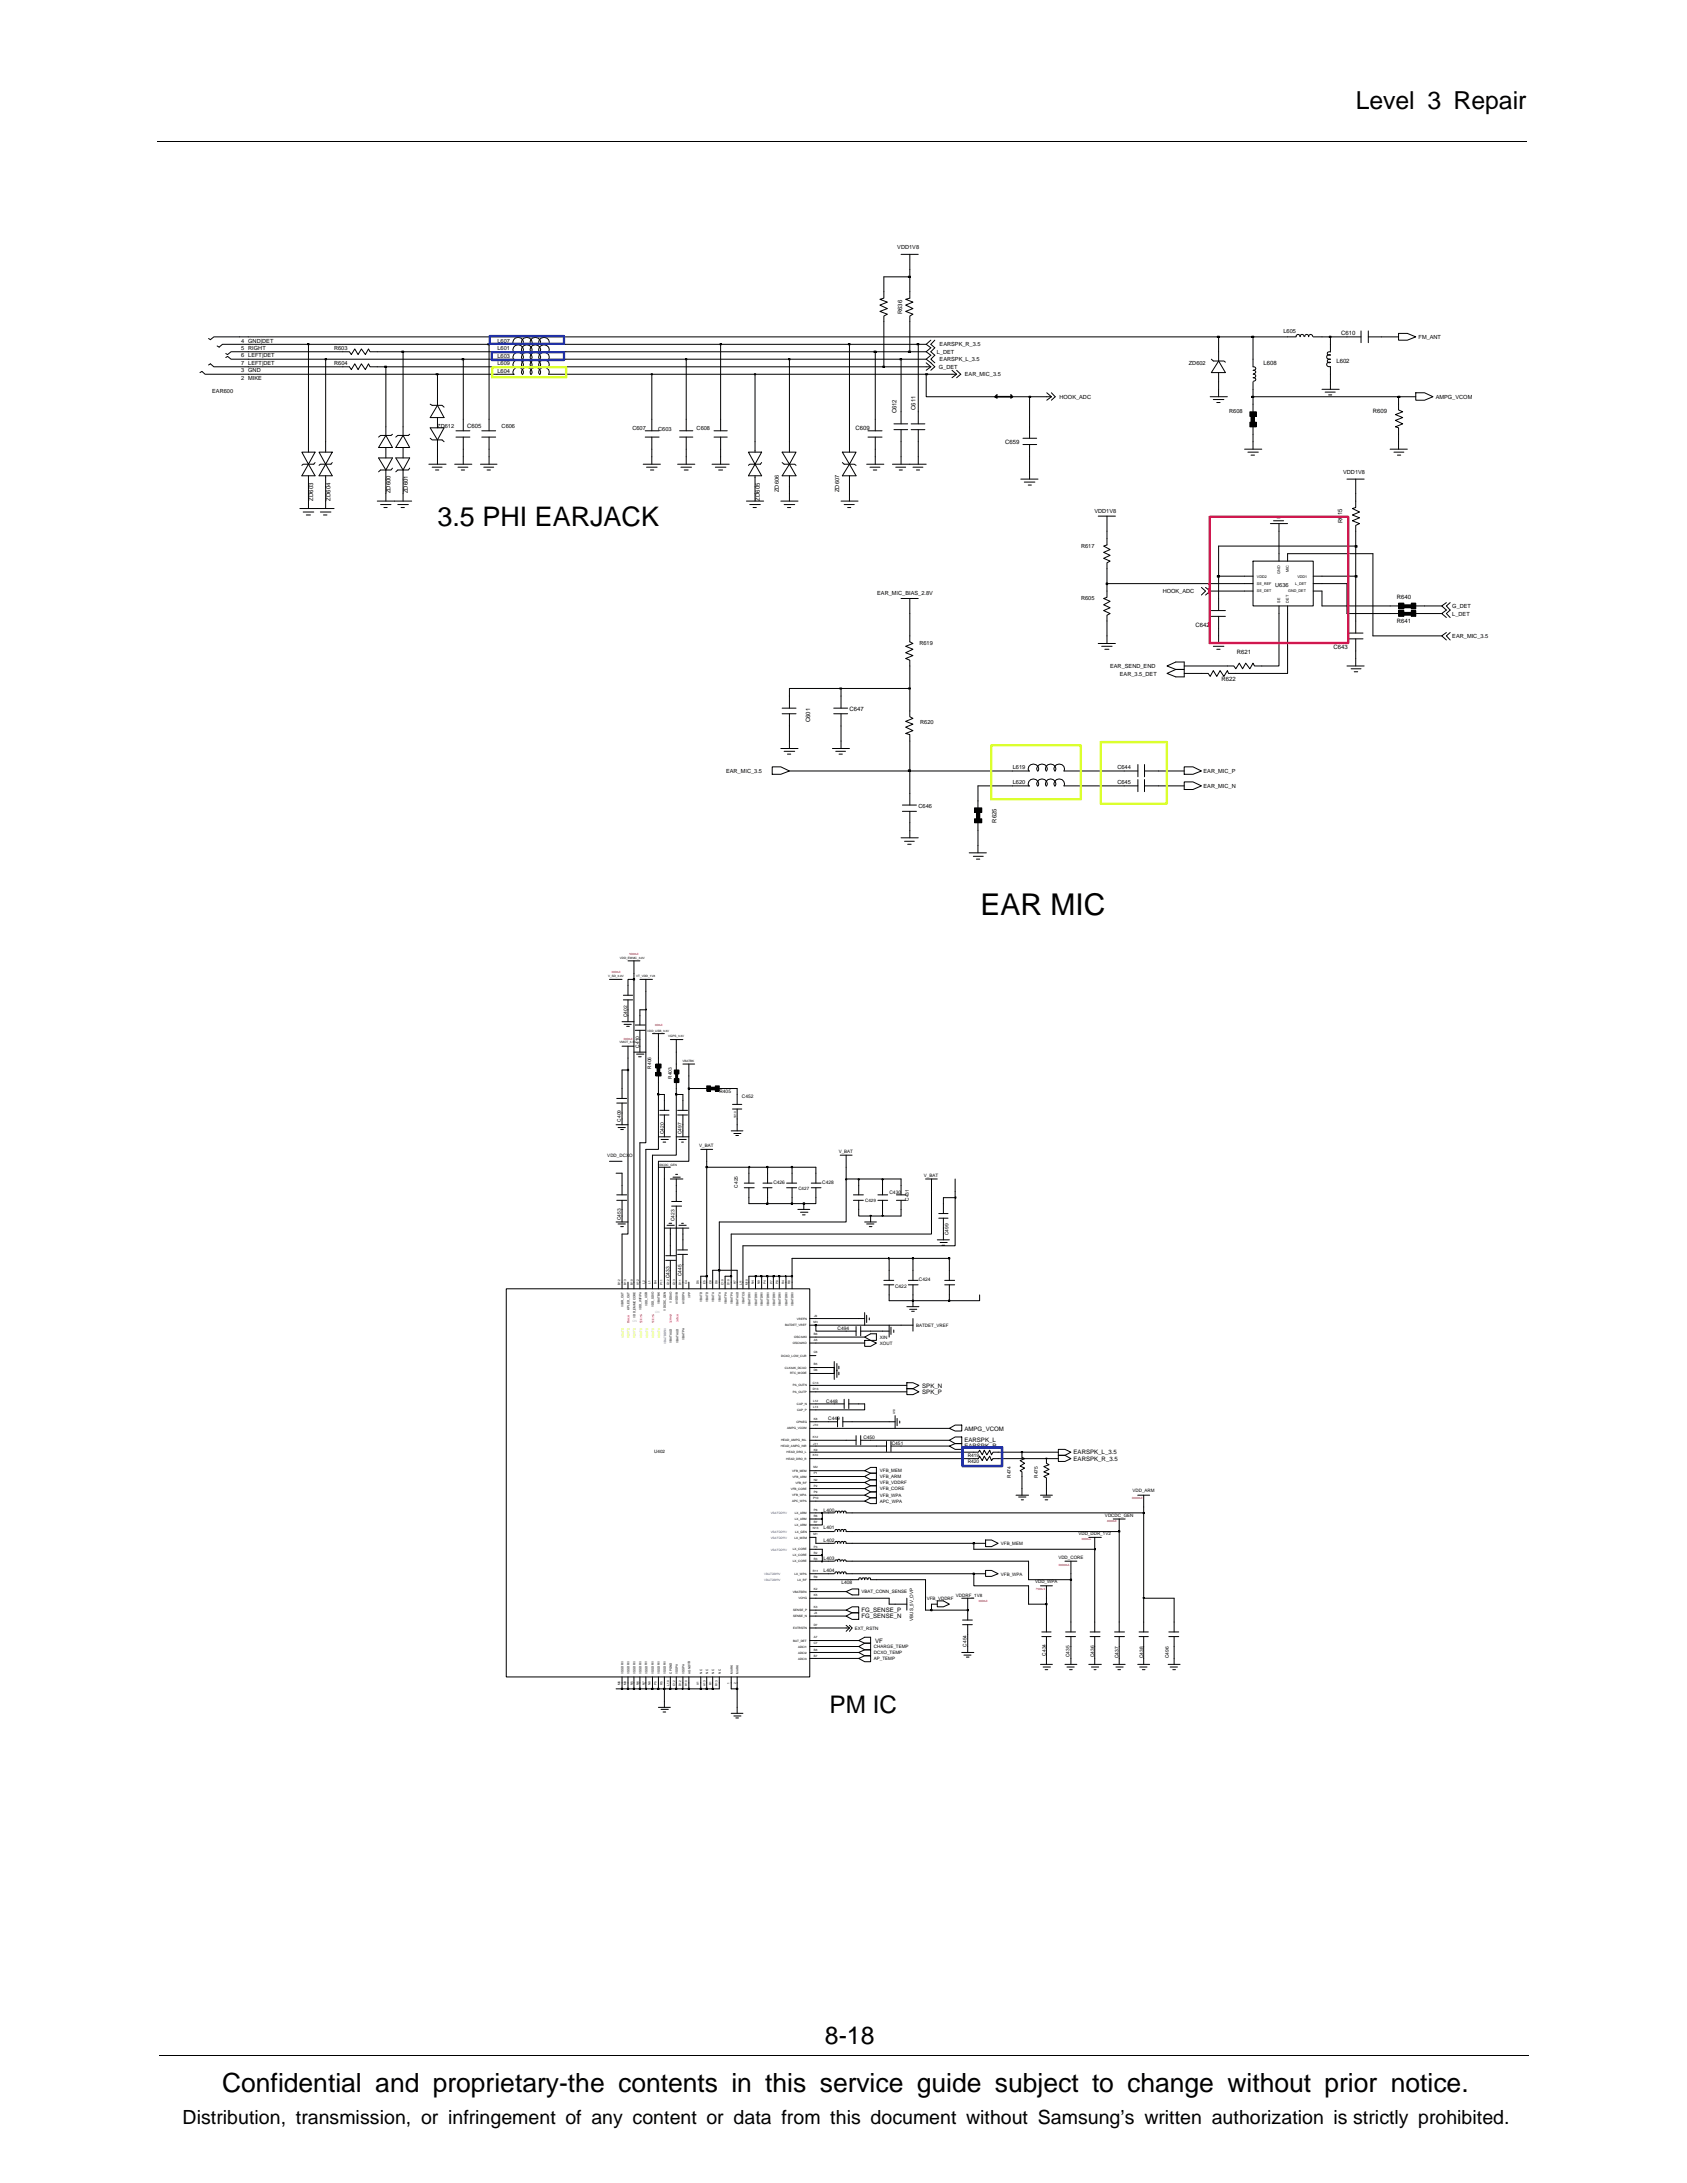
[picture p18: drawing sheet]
<svg xmlns="http://www.w3.org/2000/svg" width="216mm" height="279mm" viewBox="0 0 216 279" stroke-linecap="round" stroke-linejoin="round" font-family="sans-serif">
<defs><g id="words">
<text font-size="3.8" x="125.5" y="117.1">EAR MIC</text>
<g font-size="3.4">
<text x="56" y="67.3">3.5 PHI EARJACK</text>
<text x="28.4" y="267.7">Confidential and proprietary-the contents in this service guide subject to change without prior notice.</text>
</g>
<g font-size="3.2">
<text x="173.5" y="14">Level 3 Repair</text>
<text x="105.6" y="261.6">8-18</text>
</g>
<text font-size="3.1" x="106.2" y="219.3">PM IC</text>
<text font-size="2.5" x="23.4" y="271.9">Distribution, transmission, or infringement of any content or data from this document without Samsung’s written authorization is strictly prohibited.</text>
<g font-size=".8">
<text x="115.4" y="40.2" transform="rotate(-90 115.4 40.2)">R636</text>
<text x="161.7" y="46.7">L608</text>
<text x="171" y="46.4">L602</text>
<text x="171.6" y="42.9">C610</text>
<text x="114.7" y="52.9" transform="rotate(-90 114.7 52.9)">C612</text>
<text x="117.2" y="52.5" transform="rotate(-90 117.2 52.5)">C611</text>
<text x="175.7" y="52.9">R609</text>
<text x="59.8" y="54.8">C605</text>
<text x="109.5" y="55.1">C609</text>
<text x="128.7" y="56.9">C659</text>
<text x="40.1" y="64.1" transform="rotate(-90 40.1 64.1)">ZD603</text>
<text x="42.3" y="64.1" transform="rotate(-90 42.3 64.1)">ZD604</text>
<text x="50" y="63.1" transform="rotate(-90 50 63.1)">ZD600</text>
<text x="52.2" y="63.1" transform="rotate(-90 52.2 63.1)">ZD601</text>
<text x="97.3" y="64.1" transform="rotate(-90 97.3 64.1)">ZD605</text>
<text x="171.8" y="66.9" transform="rotate(-90 171.8 66.9)">R615</text>
<text x="178.8" y="76.6">R640</text>
<text x="153" y="80.2">C642</text>
<text x="158.3" y="83.7">R621</text>
<text x="170.6" y="83.1">C643</text>
<text x="178.8" y="79.7">R641</text>
<text x="156.3" y="87.1">R622</text>
<text x="103.7" y="92.5" transform="rotate(-90 103.7 92.5)">C601</text>
<text x="108.7" y="91">C647</text>
<text x="127.6" y="105.3" transform="rotate(-90 127.6 105.3)">R625</text>
<text x="118" y="178.4">SPK_P</text>
<text x="118" y="177.6">SPK_N</text>
<text x="123.4" y="183.1">AMPG_VCOM</text>
<text x="123.4" y="184.6">EARSPK_L</text>
<text x="123.4" y="185.4">EARSPK_R</text>
<text x="137.4" y="186.1">EARSPK_L_3.5</text>
<text x="137.4" y="187">EARSPK_R_3.5</text>
<text x="110.2" y="206.4">FG_SENSE_P</text>
<text x="110.2" y="207.1">FG_SENSE_N</text>
<text x="112" y="210.3">VF</text>
</g>
<g font-size=".7">
<text x="114.8" y="31.9">VDD1V8</text>
<text x="30.9" y="47.6">3 GND</text>
<text x="30.9" y="43.9">4 GND|DET</text>
<text x="30.9" y="46.7">7 LEFT|DET</text>
<text x="30.9" y="44.8">5 RIGHT</text>
<text x="30.9" y="45.7">6 LEFT|DET</text>
<text x="42.8" y="44.8">R603</text>
<text x="42.8" y="46.7">R604</text>
<text x="63.7" y="47.7">L604</text>
<text x="63.7" y="44.8">L601</text>
<text x="63.7" y="43.9">L607</text>
<text x="63.7" y="46.7">L609</text>
<text x="63.7" y="45.8">L603</text>
<text x="119.9" y="45.3">L_DET</text>
<text x="120.2" y="47.2">G_DET</text>
<text x="120.2" y="44.3">EARSPK_R_3.5</text>
<text x="120.2" y="46.2">EARSPK_L_3.5</text>
<text x="152.1" y="46.7">ZD602</text>
<text x="164.3" y="42.7">L605</text>
<text x="181.5" y="43.4">FM_ANT</text>
<text x="27.2" y="50.3">EAR600</text>
<text x="30.9" y="48.6">2 MIKE</text>
<text x="123.5" y="48.2">EAR_MIC_3.5</text>
<text x="135.6" y="51.1">HOOK_ADC</text>
<text x="157.3" y="52.9">R608</text>
<text x="183.7" y="51.1">AMPG_VCOM</text>
<text x="56" y="54.8">ZD612</text>
<text x="64.2" y="54.8">C606</text>
<text x="80.9" y="55.1">C607</text>
<text x="84.2" y="55.1">C603</text>
<text x="89.2" y="55.1">C608</text>
<text x="99.7" y="62.9" transform="rotate(-90 99.7 62.9)">ZD606</text>
<text x="107.4" y="62.9" transform="rotate(-90 107.4 62.9)">ZD607</text>
<text x="140.1" y="65.7">VDD1V8</text>
<text x="171.9" y="60.6">VDD1V8</text>
<text x="138.3" y="70.2">R617</text>
<text x="112.3" y="76.1">EAR_MIC_BIAS_2.8V</text>
<text x="138.3" y="76.9">R605</text>
<text x="148.8" y="75.9">HOOK_ADC</text>
<text x="163.2" y="75.2">U636</text>
<text x="185.9" y="77.8">G_DET</text>
<text x="117.7" y="82.6">R619</text>
<text x="185.9" y="78.8">L_DET</text>
<text x="185.9" y="81.7">EAR_MIC_3.5</text>
<text x="142.1" y="85.5">EAR_SEND_END</text>
<text x="143.3" y="86.5">EAR_3.5_DET</text>
<text x="117.8" y="92.7">R620</text>
<text x="92.9" y="98.9">EAR_MIC_3.5</text>
<text x="129.6" y="100.3">L620</text>
<text x="129.6" y="98.4">L619</text>
<text x="143" y="100.3">C645</text>
<text x="143" y="98.4">C644</text>
<text x="154" y="100.9">EAR_MIC_N</text>
<text x="154" y="98.9">EAR_MIC_P</text>
<text x="117.6" y="103.4">C646</text>
</g>
<g font-size=".6">
<text x="80.3" y="130.2" transform="rotate(-90 80.3 130.2)">C402</text>
<text x="81.8" y="134.1" transform="rotate(-90 81.8 134.1)">C410</text>
<text x="83.3" y="136.8" transform="rotate(-90 83.3 136.8)">R406</text>
<text x="79.4" y="143.6" transform="rotate(-90 79.4 143.6)">C409</text>
<text x="86" y="138.1" transform="rotate(-90 86 138.1)">R403</text>
<text x="92.1" y="139.9">R405</text>
<text x="95" y="140.5">C452</text>
<text x="77.7" y="148.1">VDD_DCXO</text>
<text x="84.9" y="145.2" transform="rotate(-90 84.9 145.2)">C420</text>
<text x="87.2" y="145.2" transform="rotate(-90 87.2 145.2)">C497</text>
<text x="89.5" y="146.8">V_BAT</text>
<text x="107.3" y="147.6">V_BAT</text>
<text x="94.4" y="152" transform="rotate(-90 94.4 152)">C425</text>
<text x="99" y="151.5">C426</text>
<text x="102.2" y="152.3">C427</text>
<text x="105.2" y="151.5">C428</text>
<text x="110.7" y="153.9">C429</text>
<text x="113.8" y="152.8">C430</text>
<text x="116.3" y="153.7" transform="rotate(-90 116.3 153.7)">C431</text>
<text x="118.2" y="150.7">V_BAT</text>
<text x="79.4" y="156.2" transform="rotate(-90 79.4 156.2)">C453</text>
<text x="86.3" y="156.3" transform="rotate(-90 86.3 156.3)">C423</text>
<text x="121.4" y="158.1" transform="rotate(-90 121.4 158.1)">C499</text>
<text x="85.7" y="163.6" transform="rotate(-90 85.7 163.6)">C433</text>
<text x="87.2" y="163.3" transform="rotate(-90 87.2 163.3)">C445</text>
<text x="114.6" y="164.8">C422</text>
<text x="117.6" y="163.9">C424</text>
<text x="107.2" y="170.2">C494</text>
<text x="112.6" y="171.3">XIN</text>
<text x="112.6" y="172.1">XOUT</text>
<text x="117.2" y="169.8">BATDET_VREF</text>
<text x="105.7" y="179.5">C448</text>
<text x="83.7" y="185.9">U402</text>
<text x="106" y="181.8">C449</text>
<text x="110.5" y="184.2">C450</text>
<text x="114.1" y="184.9">C451</text>
<text x="112.6" y="190.7">VFB_CORE</text>
<text x="112.6" y="189.2">VFB_ARM</text>
<text x="112.6" y="190">VFB_VDDRF</text>
<text x="112.6" y="188.4">VFB_MEM</text>
<text x="112.6" y="191.6">VFB_WPA</text>
<text x="123.8" y="187.2">R420</text>
<text x="123.8" y="186.5">R419</text>
<text x="129.3" y="189.1" transform="rotate(-90 129.3 189.1)">R474</text>
<text x="132.8" y="189.1" transform="rotate(-90 132.8 189.1)">R475</text>
<text x="144.9" y="191">VDD_ARM</text>
<text x="105.4" y="195.7">L401</text>
<text x="105.4" y="193.5">L400</text>
<text x="105.4" y="197.4">L402</text>
<text x="112.6" y="192.3">APC_WPA</text>
<text x="128.1" y="197.8">VFB_MEM</text>
<text x="138" y="196.5">VDD_DDR_1V2</text>
<text x="141.4" y="194.2">VDCDC_GEN</text>
<text x="105.4" y="199.6">L403</text>
<text x="105.4" y="201.3">L404</text>
<text x="107.7" y="202.8">L408</text>
<text x="110.2" y="203.9">VBAT_CONN_SENSE</text>
<text x="128.1" y="201.7">VFB_WPA</text>
<text x="132.5" y="202.6">VDD_WPA</text>
<text x="135.4" y="199.5">VDD_CORE</text>
<text x="109.4" y="208.6">EXT_RSTN</text>
<text x="116.9" y="207.4" transform="rotate(-90 116.9 207.4)">VBUS_5V_OVP</text>
<text x="118.6" y="204.8">VFB_VDDRF</text>
<text x="122.3" y="204.3">VDDRF_1V8</text>
<text x="111.8" y="210.9">CHARGE_TEMP</text>
<text x="111.8" y="211.7">DCXO_TEMP</text>
<text x="111.8" y="212.5">AP_TEMP</text>
<text x="123.7" y="210.7" transform="rotate(-90 123.7 210.7)">C454</text>
<text x="133.8" y="211.9" transform="rotate(-90 133.8 211.9)">C434</text>
<text x="136.9" y="212.1" transform="rotate(-90 136.9 212.1)">C435</text>
<text x="140" y="212.1" transform="rotate(-90 140 212.1)">C436</text>
<text x="143.2" y="212.3" transform="rotate(-90 143.2 212.3)">C437</text>
<text x="146.3" y="212.3" transform="rotate(-90 146.3 212.3)">C438</text>
<text x="149.6" y="212.2" transform="rotate(-90 149.6 212.2)">C496</text>
</g>
<g font-size=".5">
<text x="160.9" y="75.8">SE_DET</text>
<text x="160.9" y="74.8">SE_REF</text>
<text x="160.9" y="73.9">VDD2</text>
<text x="163.9" y="77.1" transform="rotate(-90 163.9 77.1)">SE</text>
<text x="163.9" y="73.4" transform="rotate(-90 163.9 73.4)">GND</text>
<text x="164.9" y="75.8">GND_DET</text>
<text x="165" y="77.1" transform="rotate(-90 165 77.1)">DET</text>
<text x="165" y="73.2" transform="rotate(-90 165 73.2)">MIC</text>
<text x="165.7" y="74.8">L_DET</text>
<text x="166" y="73.9">VDD1</text>
</g>
<g font-size=".4">
<text x="77.8" y="125">V_SD_3.0V</text>
<text x="79.3" y="122.8">VDD_EMMC_3.0V</text>
<text x="81.4" y="125">VT_VDD_1V8</text>
<text x="79.3" y="133.5">VMOT_3.3V</text>
<text x="82.8" y="132.1">VDD_USB_3.3V</text>
<text x="85.5" y="132.8">VGPS_3.3V</text>
<text x="87.3" y="135.9">VBATBK</text>
<text x="94.2" y="143.1" transform="rotate(-90 94.2 143.1)">1810</text>
<text x="84.2" y="149.2">VDCDC_GEN</text>
<text x="79.4" y="164.5" transform="rotate(-90 79.4 164.5)">B12</text>
<text x="79.8" y="167.3" transform="rotate(-90 79.8 167.3)">VIBR_OUT</text>
<text x="80.1" y="164.5" transform="rotate(-90 80.1 164.5)">B13</text>
<text x="80.6" y="167.6" transform="rotate(-90 80.6 167.6)">KPLED_OUT</text>
<text x="81" y="164.5" transform="rotate(-90 81 164.5)">B10</text>
<text x="81.7" y="164.5" transform="rotate(-90 81.7 164.5)">A12</text>
<text x="82.1" y="167.7" transform="rotate(-90 82.1 167.7)">VDD_WIFIPA</text>
<text x="82.5" y="164.3" transform="rotate(-90 82.5 164.3)">L2</text>
<text x="82.8" y="167.2" transform="rotate(-90 82.8 167.2)">VDD_USB</text>
<text x="83.3" y="164.3" transform="rotate(-90 83.3 164.3)">L1</text>
<text x="83.7" y="167.3" transform="rotate(-90 83.7 167.3)">VDD_SDIO</text>
<text x="84" y="164.4" transform="rotate(-90 84 164.4)">B4</text>
<text x="84.5" y="166.9" transform="rotate(-90 84.5 166.9)">VBATBK</text>
<text x="84.8" y="164.5" transform="rotate(-90 84.8 164.5)">P11</text>
<text x="85.2" y="167.7" transform="rotate(-90 85.2 167.7)">VDCDC_GEN</text>
<text x="85.6" y="164.5" transform="rotate(-90 85.6 164.5)">G12</text>
<text x="86" y="166.7" transform="rotate(-90 86 166.7)">VDDAO</text>
<text x="86.4" y="164.5" transform="rotate(-90 86.4 164.5)">G13</text>
<text x="86.7" y="166.9" transform="rotate(-90 86.7 166.9)">AVDDVB</text>
<text x="87.2" y="164.5" transform="rotate(-90 87.2 164.5)">D11</text>
<text x="87.6" y="166.9" transform="rotate(-90 87.6 166.9)">AVDDPA</text>
<text x="87.9" y="164.4" transform="rotate(-90 87.9 164.4)">C4</text>
<text x="88.3" y="166.1" transform="rotate(-90 88.3 166.1)">VPP</text>
<text x="89.4" y="164.4" transform="rotate(-90 89.4 164.4)">D5</text>
<text x="89.9" y="166.6" transform="rotate(-90 89.9 166.6)">VBATD</text>
<text x="90.3" y="164.4" transform="rotate(-90 90.3 164.4)">E5</text>
<text x="90.6" y="166.6" transform="rotate(-90 90.6 166.6)">VBATD</text>
<text x="91.1" y="164.4" transform="rotate(-90 91.1 164.4)">C8</text>
<text x="91.4" y="166.6" transform="rotate(-90 91.4 166.6)">VBATA</text>
<text x="91.8" y="164.4" transform="rotate(-90 91.8 164.4)">D8</text>
<text x="92.2" y="166.6" transform="rotate(-90 92.2 166.6)">VBATA</text>
<text x="92.6" y="164.5" transform="rotate(-90 92.6 164.5)">C10</text>
<text x="93" y="166.9" transform="rotate(-90 93 166.9)">VBATPA</text>
<text x="93.3" y="164.5" transform="rotate(-90 93.3 164.5)">D10</text>
<text x="93.8" y="166.9" transform="rotate(-90 93.8 166.9)">VBATPA</text>
<text x="94.2" y="164.4" transform="rotate(-90 94.2 164.4)">H7</text>
<text x="94.5" y="167.2" transform="rotate(-90 94.5 167.2)">VBATAUD</text>
<text x="95" y="164.4" transform="rotate(-90 95 164.4)">L11</text>
<text x="95.3" y="166.9" transform="rotate(-90 95.3 166.9)">VBATCG</text>
<text x="95.7" y="164.5" transform="rotate(-90 95.7 164.5)">M10</text>
<text x="96.1" y="167.2" transform="rotate(-90 96.1 167.2)">VBATDRV</text>
<text x="96.5" y="164.4" transform="rotate(-90 96.5 164.4)">N4</text>
<text x="96.9" y="167.2" transform="rotate(-90 96.9 167.2)">VBATDRV</text>
<text x="97.2" y="164.4" transform="rotate(-90 97.2 164.4)">N9</text>
<text x="97.6" y="167.2" transform="rotate(-90 97.6 167.2)">VBATDRV</text>
<text x="98" y="164.4" transform="rotate(-90 98 164.4)">P4</text>
<text x="98.4" y="167.2" transform="rotate(-90 98.4 167.2)">VBATDRV</text>
<text x="98.8" y="164.4" transform="rotate(-90 98.8 164.4)">P7</text>
<text x="99.2" y="167.2" transform="rotate(-90 99.2 167.2)">VBATDRV</text>
<text x="99.6" y="164.4" transform="rotate(-90 99.6 164.4)">P8</text>
<text x="99.9" y="167.2" transform="rotate(-90 99.9 167.2)">VBATDRV</text>
<text x="100.4" y="164.4" transform="rotate(-90 100.4 164.4)">R4</text>
<text x="100.8" y="167.2" transform="rotate(-90 100.8 167.2)">VBATDRV</text>
<text x="101.1" y="164.4" transform="rotate(-90 101.1 164.4)">R8</text>
<text x="101.5" y="167.2" transform="rotate(-90 101.5 167.2)">VBATDRV</text>
<text x="81.3" y="168.6" transform="rotate(-90 81.3 168.6)">VDD_EMMCCORE</text>
<text x="86" y="171.9" transform="rotate(-90 86 171.9)">VBATAUD</text>
<text x="86.8" y="171.9" transform="rotate(-90 86.8 171.9)">VBATAUD</text>
<text x="87.6" y="171.6" transform="rotate(-90 87.6 171.6)">VBATPA</text>
<text x="100" y="173.7">DCXO_LOW_CUR</text>
<text x="100.5" y="169.8">BATDET_VREF</text>
<text x="101.5" y="172">OSC32KO</text>
<text x="101.6" y="171.3">OSC32KI</text>
<text x="102" y="168.9">VREFN</text>
<text x="104.1" y="169.3">M3</text>
<text x="104.1" y="173.2">C6</text>
<text x="104.1" y="170.9">B6</text>
<text x="104.1" y="171.7">A5</text>
<text x="104.2" y="168.6">J9</text>
<text x="100.5" y="175.2">CLK32K_DCXO</text>
<text x="101.1" y="175.9">RTC_MODE</text>
<text x="101.5" y="177.4">PA_OUTN</text>
<text x="101.5" y="178.3">PA_OUTP</text>
<text x="102" y="179.8">CAP_N</text>
<text x="104" y="177.9">D13</text>
<text x="104" y="177.1">C13</text>
<text x="104.1" y="179.4">L12</text>
<text x="104.1" y="175.5">D6</text>
<text x="104.1" y="174.7">B5</text>
<text x="99.9" y="185.2">HEAD_AMPG_INR</text>
<text x="100" y="184.5">HEAD_AMPG_INL</text>
<text x="100.7" y="186">HEAD_DRO_L</text>
<text x="100.8" y="182.9">AMPG_VCOM</text>
<text x="101.9" y="182.1">CPNEG</text>
<text x="102" y="180.6">CAP_P</text>
<text x="104" y="184">K12</text>
<text x="104.1" y="180.2">L13</text>
<text x="104.1" y="184.9">J11</text>
<text x="104.1" y="182.5">J10</text>
<text x="104.1" y="181.8">K8</text>
<text x="104.1" y="185.7">K9</text>
<text x="114.6" y="181" transform="rotate(-90 114.6 181)">A10</text>
<text x="100.6" y="186.8">HEAD_DRO_R</text>
<text x="101.2" y="190.6">VFB_CORE</text>
<text x="101.4" y="191.5">VFB_WPA</text>
<text x="101.4" y="188.4">VFB_MEM</text>
<text x="101.4" y="189.1">VFB_ARM</text>
<text x="101.8" y="189.9">VFB_RF</text>
<text x="104" y="186.4">K10</text>
<text x="104.1" y="191.8">P10</text>
<text x="104.1" y="187.9">M2</text>
<text x="104.1" y="189.5">N2</text>
<text x="104.2" y="191.1">P9</text>
<text x="104.2" y="188.7">P1</text>
<text x="104.2" y="190.3">P2</text>
<text x="101.4" y="192.3">APC_WPA</text>
<text x="101.7" y="196.9">LX_MEM</text>
<text x="101.7" y="194.5">LX_ARM</text>
<text x="101.7" y="195.3">LX_ARM</text>
<text x="101.7" y="193.8">LX_ARM</text>
<text x="101.7" y="196.2">LX_GEN</text>
<text x="104" y="195.7">N13</text>
<text x="104.1" y="196.5">M1</text>
<text x="104.1" y="195">R7</text>
<text x="104.1" y="194.2">R6</text>
<text x="104.2" y="193.4">P6</text>
<text x="101.5" y="203.9">VBATSEN</text>
<text x="101.5" y="199.2">LX_CORE</text>
<text x="101.5" y="200">LX_CORE</text>
<text x="101.5" y="198.4">LX_CORE</text>
<text x="101.7" y="201.6">LX_WPA</text>
<text x="102.1" y="202.3">LX_RF</text>
<text x="104" y="201.1">R11</text>
<text x="104.1" y="201.9">R9</text>
<text x="104.1" y="198.9">R2</text>
<text x="104.1" y="199.6">R3</text>
<text x="104.1" y="203.5">K2</text>
<text x="104.2" y="198.1">P3</text>
<text x="101.5" y="207">SENSE_N</text>
<text x="101.5" y="208.5">EXTRSTN</text>
<text x="101.5" y="206.2">SENSE_P</text>
<text x="102.2" y="204.7">VCHG</text>
<text x="104.1" y="205.8">K3</text>
<text x="104.1" y="204.3">K5</text>
<text x="104.1" y="208.2">D7</text>
<text x="104.1" y="209.7">A7</text>
<text x="104.2" y="206.6">J3</text>
<text x="79.4" y="215.7" transform="rotate(-90 79.4 215.7)">M6</text>
<text x="79.8" y="214.2" transform="rotate(-90 79.8 214.2)">VSSDRV</text>
<text x="80.1" y="215.7" transform="rotate(-90 80.1 215.7)">M9</text>
<text x="80.6" y="214.2" transform="rotate(-90 80.6 214.2)">VSSDRV</text>
<text x="81" y="215.6" transform="rotate(-90 81 215.6)">N5</text>
<text x="81.3" y="214.2" transform="rotate(-90 81.3 214.2)">VSSDRV</text>
<text x="81.7" y="215.6" transform="rotate(-90 81.7 215.6)">N6</text>
<text x="82.1" y="214.2" transform="rotate(-90 82.1 214.2)">VSSDRV</text>
<text x="82.5" y="215.6" transform="rotate(-90 82.5 215.6)">N7</text>
<text x="82.8" y="214.2" transform="rotate(-90 82.8 214.2)">VSSDRV</text>
<text x="83.3" y="215.6" transform="rotate(-90 83.3 215.6)">N8</text>
<text x="83.7" y="214.2" transform="rotate(-90 83.7 214.2)">VSSDRV</text>
<text x="84" y="215.6" transform="rotate(-90 84 215.6)">P5</text>
<text x="84.5" y="214.2" transform="rotate(-90 84.5 214.2)">VSSDRV</text>
<text x="84.8" y="215.6" transform="rotate(-90 84.8 215.6)">R5</text>
<text x="85.2" y="214.2" transform="rotate(-90 85.2 214.2)">VSSDRV</text>
<text x="85.6" y="215.7" transform="rotate(-90 85.6 215.7)">L10</text>
<text x="86" y="214.2" transform="rotate(-90 86 214.2)">CPGND</text>
<text x="86.4" y="215.8" transform="rotate(-90 86.4 215.8)">C12</text>
<text x="86.7" y="214.2" transform="rotate(-90 86.7 214.2)">VSSPA</text>
<text x="87.2" y="215.8" transform="rotate(-90 87.2 215.8)">D12</text>
<text x="87.6" y="214.2" transform="rotate(-90 87.6 214.2)">VSSPA</text>
<text x="87.9" y="215.8" transform="rotate(-90 87.9 215.8)">H10</text>
<text x="88.3" y="214.2" transform="rotate(-90 88.3 214.2)">AGNDVB</text>
<text x="89.5" y="215.6" transform="rotate(-90 89.5 215.6)">A1</text>
<text x="89.9" y="214.2" transform="rotate(-90 89.9 214.2)">NC</text>
<text x="90.3" y="215.7" transform="rotate(-90 90.3 215.7)">A13</text>
<text x="90.6" y="214.2" transform="rotate(-90 90.6 214.2)">NC</text>
<text x="91.1" y="215.6" transform="rotate(-90 91.1 215.6)">R1</text>
<text x="91.4" y="214.2" transform="rotate(-90 91.4 214.2)">NC</text>
<text x="91.8" y="215.8" transform="rotate(-90 91.8 215.8)">R13</text>
<text x="92.2" y="214.2" transform="rotate(-90 92.2 214.2)">NC</text>
<text x="93.3" y="215.5" transform="rotate(-90 93.3 215.5)">1</text>
<text x="93.8" y="214.2" transform="rotate(-90 93.8 214.2)">MARK</text>
<text x="94.2" y="215.5" transform="rotate(-90 94.2 215.5)">2</text>
<text x="94.5" y="214.2" transform="rotate(-90 94.5 214.2)">MARK</text>
<text x="101.5" y="210.1">BAT_DET</text>
<text x="102.1" y="210.9">ADCI1</text>
<text x="102.1" y="211.6">ADCI2</text>
<text x="102.1" y="212.4">ADCI3</text>
<text x="104.1" y="210.5">C7</text>
<text x="104.1" y="212.1">B7</text>
<text x="104.1" y="211.3">B8</text>
</g>
<g font-size=".4" fill="#ff0b0e">
<text x="78.3" y="124.6">300mA</text>
<text x="80.5" y="122.2">300mA</text>
<text x="83.8" y="131.4">60mA</text>
<text x="79.8" y="133.1">200mA</text>
<text x="80.6" y="169.4" transform="rotate(-90 80.6 169.4)">50mA</text>
<text x="82.2" y="169.4" transform="rotate(-90 82.2 169.4)">500mA</text>
<text x="83.7" y="169.4" transform="rotate(-90 83.7 169.4)">100mA</text>
<text x="86" y="169.4" transform="rotate(-90 86 169.4)">150mA</text>
<text x="86.8" y="169.2" transform="rotate(-90 86.8 169.2)">30mA</text>
<text x="144.8" y="191.9">3000mA</text>
<text x="138.4" y="197.1">800mA</text>
<text x="141.7" y="194.8">800mA</text>
<text x="132.6" y="203.5">700mA</text>
<text x="135.4" y="200.4">2000mA</text>
<text x="125.2" y="205.1">300mA</text>
</g>
<g font-size=".4" fill="#72ffd2">
<text x="83.8" y="168">ON</text>
<text x="81" y="169.2">ON</text>
</g>
<g font-size=".4" fill="#e6ff2c">
<text x="79.8" y="171.3" transform="rotate(-90 79.8 171.3)">VBATD</text>
<text x="80.6" y="171.3" transform="rotate(-90 80.6 171.3)">VBATD</text>
<text x="81.3" y="171.3" transform="rotate(-90 81.3 171.3)">VBATD</text>
<text x="82.2" y="171.3" transform="rotate(-90 82.2 171.3)">VBATD</text>
<text x="83" y="171.3" transform="rotate(-90 83 171.3)">VBATD</text>
<text x="83.7" y="171.3" transform="rotate(-90 83.7 171.3)">VBATD</text>
<text x="84.5" y="171.3" transform="rotate(-90 84.5 171.3)">VBATA</text>
</g>
<g font-size=".4" fill="#1441ff">
<text x="85.2" y="172.1" transform="rotate(-90 85.2 172.1)">VBATDDRV</text>
<text x="98.7" y="196.2">VBATDDRV</text>
<text x="98.7" y="193.8">VBATDDRV</text>
<text x="98.7" y="196.9">VBATDDRV</text>
<text x="97.8" y="201.6">VBATDDRV</text>
<text x="97.8" y="202.4">VBATDDRV</text>
<text x="98.7" y="198.5">VBATDDRV</text>
</g>
</g></defs>
<g fill="none" stroke="#000" stroke-width=".13">
<path d="M20.2 18.1h175.3M115.3 32.6h2.2M116.2 35.3h.3v.2h-.3zM116.4 32.6v5.6l-.5 .1 .9 .4-.9 .4 .9 .4-.9 .4 .9 .3-.4 .2v4.6M116.4 35.4h-3.3v2.8l-.5 .1 1 .4-1 .4 1 .4-1 .4 1 .3-.5 .2v6.5M25.6 47.7l.2-.2 .4 .4h39.6M26.7 46.7l.2-.1 .5 .3h17.3l.3 .4 .4-.7 .4 .7 .5-.7 .5 .7 .4-.7 .2 .3h18.4M28.9 45.8l.2-.2 .5 .4h36.2M38.6 57.9h1.7l-.8 1.5zM39.4 44h.2v.1h-.2zM39.5 59.4l.8 1.5h-1.7zM39.5 44.1v13.8"/>
<path d="M40.3 59.2l-.1 .2h-1.4l-.2 .2M40.8 57.9h1.7l-.8 1.5zM41.6 45.9h.2v.2h-.2zM41.7 59.4l.8 1.5h-1.7zM41.7 46v11.9M42.5 59.2l-.1 .2h-1.4l-.2 .2M48.5 58.6h1.7l-.8 1.6zM49.2 46.9h.3v.1h-.3zM49.4 55.7l.8 1.6h-1.8zM49.4 57.3v1.3M49.4 46.9v8.8M50.2 59.9l-.2 .3h-1.3l-.2 .2"/>
<path d="M50.2 55.6l-.2 .1h-1.3l-.2 .2M50.7 58.6h1.7l-.8 1.6zM51.4 44.9h.3v.2h-.3zM51.6 55.7l.8 1.6h-1.7zM51.6 45v10.7M51.6 57.3v1.3M52.4 59.9l-.1 .3h-1.4l-.2 .2M52.4 55.6l-.1 .1h-1.4l-.2 .2M54.9 59.4h2.2M55.1 51.7l.2 .2h1.3l.2 .2M55.1 56.1l.2 .2h1.3l.2 .2M55.1 54.8h1.7l-.8 1.5z"/>
<path d="M55.3 59.8h1.3M55.8 47.8h.3v.2h-.3zM56 53.4v1.4M56 56.3v3.1M56 47.9v4l.8 1.5h-1.7l.9-1.5M58.2 59.4h2.2M58.4 55.9h1.7M58.4 55.1h1.7M58.6 59.8h1.3M59.1 45.9h.3v.2h-.3zM59.3 55.9v3.5M59.3 46v9.1"/>
<path d="M61.5 59.4h2.1M61.7 55.9h1.7M61.7 55.1h1.7M61.9 59.8h1.3M62.4 44h.3v.1h-.3zM62.6 55.9v3.5M62.6 44.1v11M65.8 45h-18.4l-.2-.3-.4 .7-.6-.7-.4 .7-.4-.7-.4 .7-.3-.4h-15.1l-.5 .4-.2-.1M65.8 44.1h-37.3l-.5 .3-.2-.1M66.9 47.9l.1-.1a.65 .65 0 0 0-.7-.8 .65 .65 0 0 0-.6 .9M66.9 45l.1-.1a.65 .65 0 0 0-.7-.8 .65 .65 0 0 0-.6 1M66.9 44.1l.1-.1a.64 .64 0 0 0-.7-.8 .64 .64 0 0 0-.6 .9"/>
<path d="M66.9 46l.1-.1a.64 .64 0 0 0-.7-.8 .64 .64 0 0 0-.6 .9M66.9 46.9l.1-.1a.64 .64 0 0 0-.7-.7 .64 .64 0 0 0-.6 .9M68 47.9l.1-.1a.64 .64 0 0 0-.7-.8 .64 .64 0 0 0-.5 .9M68 45l.1-.1a.64 .64 0 0 0-.7-.8 .64 .64 0 0 0-.5 1M68 44.1l.1-.1a.64 .64 0 0 0-.7-.8 .64 .64 0 0 0-.6 .8l.1 .1M68 46a.64 .64 0 0 0-.6-.9 .64 .64 0 0 0-.6 .8l.1 .1M68 46.9l.1-.1a.64 .64 0 0 0-.7-.7 .64 .64 0 0 0-.6 .8l.1 .1M69.1 47.9l.1-.1a.65 .65 0 0 0-.7-.8 .65 .65 0 0 0-.6 .9M69.1 45l.1-.1a.65 .65 0 0 0-.7-.8 .65 .65 0 0 0-.6 1M69.1 44.1l.1-.1a.64 .64 0 0 0-.7-.8 .64 .64 0 0 0-.6 .9M69.1 46l.1-.1a.64 .64 0 0 0-.7-.8 .64 .64 0 0 0-.6 .9M69.1 46.9l.1-.1a.64 .64 0 0 0-.7-.7 .64 .64 0 0 0-.6 .9"/>
<path d="M82.3 59.4h2.2M82.6 55.1h1.8M82.6 55.9h1.8M82.7 59.8h1.4M83.3 47.8h.2v.2h-.2zM83.4 47.9v7.2M83.4 55.9v3.5M86.7 59.4h2.2M87 55.1h1.7M87 55.9h1.7M87.1 59.8h1.4M87.7 45.9h.2v.2h-.2z"/>
<path d="M87.8 55.9v3.5M87.8 46v9.1M91.1 59.4h2.2M91.4 55.1h1.7M91.4 55.9h1.7M91.5 59.8h1.4M92.1 44h.2v.1h-.2zM92.2 57.5v1.9M92.2 44.1v9.6M92.2 53.7v1.4M92.2 55.9v1.6M95.8 57.9h1.7l-.9 1.5z"/>
<path d="M96.5 47.8h.2v.2h-.2zM96.6 47.9v10M96.6 59.4l.9 1.5h-1.7zM97.5 59.2l-.2 .2h-1.3l-.2 .2M100.1 59.2l.3 .2h1.3l.2 .2M100.1 57.9h1.8l-.9 1.5zM100.9 45.9h.2v.2h-.2zM101 59.4l.9 1.5h-1.8zM101 46v11.9M107.8 59.2l.2 .2h1.3l.3 .2M107.8 57.9h1.8l-.9 1.5zM108.6 44h.2v.1h-.2z"/>
<path d="M108.7 59.4l.9 1.5h-1.8zM108.7 44.1v13.8M110.9 59.4h2.2M111.1 55.9h1.8M111.1 55.1h1.8M111.3 59.8h1.3M111.8 44.9h.3v.2h-.3zM112 45v10.1M112 55.9v3.5M113 46.9h.2v.1h-.2zM114.4 55h1.8M114.4 54.2h1.8"/>
<path d="M114.6 59.8h1.3M115.2 45.9h.2v.2h-.2zM115.3 55v4.4M115.3 46v8.2M116.2 44.9h.3v.2h-.3zM116.6 55h1.8M116.6 54.3h1.8M116.8 59.8h1.3M117.3 44h.3v.1h-.3zM117.5 55v4.4M117.5 44.1v10.2M118.4 47.8h.3v.2h-.3z"/>
<path d="M118.5 46.4l.6 .5M118.5 45l.6 .5-.6 .5M118.5 45h-48.3l.1-.1a.64 .64 0 0 0-.7-.8 .64 .64 0 0 0-.5 1M118.5 44.1h-48.3l.1-.1a.64 .64 0 0 0-.7-.8 .64 .64 0 0 0-.6 .8l.1 .1M118.5 46h-48.3l.1-.1a.67 .67 0 0 0-.7-.8 .67 .67 0 0 0-.7 .7l.2 .2M118.5 59.4h-4.3M118.5 44.1l.6 .4-.6 .5M118.5 46l1.1 .9-.5 .5M118.5 47.9v2.9h8.9M119.1 46.9h-48.9l.1-.1a.64 .64 0 0 0-.7-.7 .64 .64 0 0 0-.6 .8l.1 .1M119.1 46.9l-.6 .5M119.1 43.5l-.6 .6"/>
<path d="M119.6 43.5l-.5 .6 .5 .4-.5 .5 .5 .5-.5 .5 .5 .4M121.8 47.4l.6 .5M122.4 47.9h-52.2a.63 .63 0 0 0-.6-.9 .63 .63 0 0 0-.5 .9M122.4 47.4l.6 .5-.6 .4M122.4 47.9l-.6 .4M129.6 50.8h5M130.9 56.1h1.8M130.9 56.9h1.8M131.7 50.7h.2v.2h-.2zM131.8 56.9v4.4M131.8 50.8v5.3M134 50.3l.6 .5"/>
<path d="M134.6 50.3l.4 .5-.4 .4M134.6 50.8l-.6 .4M154.9 50.8h2.2M155 46l.3 .2h1.3l.2 .2M155.3 51.1h1.3M155.7 51.5h.4M155.8 43h.3v.2h-.3zM156 43.1v1.9M156 48.9v1.9M156 45v1.2M156 47.7v1.2M156 46.2l.8 1.5h-1.8z"/>
<path d="M159.3 57.5h2.2M159.7 57.9h1.3M160 52.7h.8v.6h-.8zM160 54h.8v.6h-.8zM160.1 53.3h.4v.7h-.4zM160.1 58.3h.5M160.2 50.7h.3v.2h-.3zM160.2 43h.3v.2h-.3zM160.4 43.1v3.8M160.4 48.9v3.8M160.4 50.8h20.8M160.4 54.6v2.9"/>
<path d="M160.4 48.4a.23 .23 0 0 1 .3 .2 .23 .23 0 0 1-.3 .2M160.4 46.9l.3 .2a.24 .24 0 0 1-.1 .2 .24 .24 0 0 1-.2 .1h.2l.1 .2-.1 .2h-.2M160.4 47.9h.2l.1 .2-.1 .2h-.2M165.9 43.1h-138.5l-.5 .4-.2-.2M165.9 43.1a.25 .25 0 0 1 .2-.3 .25 .25 0 0 1 .3 .3M166.9 43.1v-.1a.27 .27 0 0 0-.2-.2 .27 .27 0 0 0-.3 .1v.2M167 43.1v-.2l.2-.1 .3 .1v.2M168 43.1a.26 .26 0 0 0-.3-.3 .26 .26 0 0 0-.2 .3M168.1 43.1h6.1M169.2 49.8h2.2M169.6 50.2h1.3M170 50.5h.4"/>
<path d="M170.1 43h.3v.2h-.3zM170.3 43.1v1.9M170.3 45.1h-.3a.22 .22 0 0 0 0 .3h.3a.32 .32 0 0 0-.4 .1 .32 .32 0 0 0-.1 .3l.5 .2M170.3 46h-.3a.22 .22 0 0 0 0 .4h.3M170.3 46.9v2.9M170.3 46.4a.31 .31 0 0 0-.5 .1 .31 .31 0 0 0 .3 .4h.2M174.2 42.4v1.5M175.1 43.1h3.9M175.1 42.4v1.5M177.9 57.5h2.2M178.4 57.9h1.3M178.8 58.3h.5"/>
<path d="M178.9 50.7h.3v.2h-.3zM179 42.7h1.1l1.1 .4-1.1 .4h-1.1zM179 50.8v1.7l.5 .2-.9 .4 .9 .3-.9 .4 .9 .4-.9 .4 .4 .2v2.7M181.2 50.3h1.1l1.1 .5-1.1 .4h-1.1zM38.8 65.5h1.4M39.2 65.9h.5M39.5 60.9v4.2M41 65.5h1.4M41.4 65.9h.4M41.7 60.9v4.2M42.8 65.1h-4.4M48.3 64.1h4.4"/>
<path d="M48.7 64.6h1.3M49.1 65h.5M49.4 60.2v3.9M50.9 64.6h1.4M51.3 65h.5M51.6 60.2v3.9M55.7 60.2h.5M59 60.2h.5M62.3 60.2h.5M83.2 60.2h.5M87.6 60.2h.5M92 60.2h.5"/>
<path d="M95.5 64.1h2.2M96 64.6h1.3M96.4 65h.4M96.6 60.9v3.2M99.9 64.1h2.2M100.4 64.6h1.3M100.8 65h.4M101 60.9v3.2M107.6 64.1h2.2M108 64.6h1.3M108.5 65h.4M108.7 60.9v3.2"/>
<path d="M111.8 60.2h.4M115.1 60.2h.4M115.3 76.6h2.2M116.4 76.6v5.5l.4 .3-.9 .3 .9 .4-.9 .4 .9 .4-.9 .4 .5 .2v7.2l.4 .2-.9 .4 .9 .4-.9 .4 .9 .4-.9 .4 .5 .1v9M117.3 60.2h.4M130.6 61.3h2.2M131.1 61.7h1.3M131.6 62.1h.4M140.5 66.1h2.3M141.6 74.6h.2v.2h-.2zM141.7 66.1v3.6l-.5 .2 .9 .4-.9 .4 .9 .4-.9 .4 .9 .3-.4 .2v4.5l-.5 .1 .9 .4-.9 .4 .9 .4-.9 .3 .9 .4-.4 .2v3.7M153.8 75.2l.5 .5-.5 .5"/>
<path d="M154.3 75.2l.6 .5M154.9 75.7l-.6 .5M155 78.9h1.8M155 78.1h1.8M155.8 73.7h.3v.2h-.3zM156 78.9v3.5M160.4 71.8h7.7v5.8h-7.7zM160.4 71.8v.1M160.4 73.7h-4.4M160.4 74.7h-18.7M160.4 75.6l-5.5 .1M162.6 67h2.2"/>
<path d="M163 66.7h1.3M163.4 66.3h.4M163.7 67v4.8M163.7 77.6v7.6h-3.2l-.1-.3-.4 .7-.6-.7-.4 .7-.4-.7-.4 .7-.3-.4h-6.3M164.8 77.6v8.6h-7.6l-.1-.4-.5 .8-.5-.8-.4 .8-.4-.8-.4 .8-.3-.4h-3M164.8 71.8v-.9h10.9v10.5h8.8M168.1 73.7h5.4M168.1 74.7h4.3v3.8h6.6M168.1 75.6h1.1v2h9.8M172.4 61.3h2.2M173.4 73.7h.3v.2h-.3zM173.4 69.8h.3v.2h-.3z"/>
<path d="M173.5 61.3v3.7l-.4 .1 .9 .4-.9 .4 .9 .4-.9 .4 .9 .3-.5 .2v13.8M173.5 69.9h-17.5v8.2M179 77.2h.7v.7h-.7zM179 78.1h.7v.8h-.7zM179.7 77.4h.9v.4h-.9zM179.7 78.4h.9v.3h-.9zM180.6 77.2h.6v.7h-.6zM180.6 78.1h.6v.8h-.6zM181.2 78.5h3.3M181.2 77.6h3.3M185.1 77.1l-.6 .5 .6 .5-.6 .4 .6 .5M185.6 77.1l-.5 .5 .5 .5-.5 .4 .5 .5"/>
<path d="M98.8 98.1h1.1l1.1 .6-1.1 .4h-1.1zM99.9 95.8h2.2M100.1 90.6h1.8M100.1 91.4h1.8M100.4 96.2h1.3M100.8 96.5h.4M101 91.4v4.4M106.5 95.8h2.2M106.7 90.6h1.8M106.7 91.4h1.8M107 96.2h1.2M107.4 96.5h.4"/>
<path d="M107.5 88.1h.2v.1h-.2zM107.6 89.1v1.5M107.6 91.4v4.4M107.6 89.1v-1h-6.6v2.5M107.6 88.1h8.8M116.2 98.5h.3v.2h-.3zM116.2 88.1h.3v.1h-.3zM131.8 98.7h-30.8M132.8 98.7a.63 .63 0 0 0-.5-.9 .63 .63 0 0 0-.6 .9M133.9 98.7l.1-.1a.54 .54 0 0 0-.3-.7 .67 .67 0 0 0-1 .6l.1 .2M135 98.7a.63 .63 0 0 0-.5-.9 .63 .63 0 0 0-.6 .9M140.5 82.4h2.2"/>
<path d="M141 82.7h1.3M141.4 83.1h.5M145.6 99.8v1.5M145.6 98.7h-9.4v-.1a.6 .6 0 0 0-.3-.7 .67 .67 0 0 0-1 .6l.1 .2M145.6 97.9v1.5M146.5 99.8v1.5M146.5 97.9v1.5M146.5 98.7h5.1M149.4 85.2l1.1-.5h1.1v1h-1.1zM149.4 86.2l1.1-.5h1.1v.9h-1.1zM151.6 98.1h1.1l1.1 .6-1.1 .4h-1.1zM154.9 82.4h2.2"/>
<path d="M155.3 82.7h1.3M155.7 83.1h.4M172.4 85.2h2.2M172.7 81.8h1.7M172.7 81h1.7M172.9 85.6h1.3M173.3 86h.5M173.5 81.8v3.4M185.1 81l-.6 .4 .6 .5M185.6 81l-.5 .4 .5 .5M115.3 107.2h2.2M115.5 103h1.8"/>
<path d="M115.5 103.8h1.8M115.8 107.7h1.2M116.2 108.1h.4M116.4 103.8v3.4M124 109.2h2.2M124.6 109.6h1.2M124.7 104.8h.9v.5h-.9zM124.7 103.4h.9v.6h-.9zM125 110h.4M125 104h.4v.8h-.4zM125.2 105.3v3.9M131.8 100.6h-6.6v2.8"/>
<path d="M132.8 100.6a.63 .63 0 0 0-.6-.9 .63 .63 0 0 0-.5 .9M133.9 100.6l.1-.1a.64 .64 0 0 0-.7-.8 .64 .64 0 0 0-.5 .9M135 100.6l.1-.1a.64 .64 0 0 0-.7-.8 .64 .64 0 0 0-.5 .9M145.6 100.6h-9.4a.64 .64 0 0 0-.7-.9 .64 .64 0 0 0-.5 .9M146.5 100.6h5.1M151.6 100.1h1.1l1.1 .5-1.1 .4h-1.1zM78 125.3h1.6M79.6 133.9h1.5M79.6 130.8h1.5M79.8 128h1.2M79.8 127.4h1.2M79.9 131.1h.9"/>
<path d="M80.2 131.4h.3M80.3 136.9h.2v.1h-.2zM80.4 136.9v21h-.8v7.1M80.4 128v2.8M80.4 133.9v3M80.4 136.9h-.8v3.7M80.4 123h1.5M81 125.3h.2v.1h-.2zM81.1 125.3h-.7v2.1M81.1 134.7h1.6M81.1 123v42M81.3 131.9h1.3"/>
<path d="M81.3 131.2h1.3M81.5 134.9h.9M81.7 135.3h.4M81.9 131.9v2.8M81.9 125.3h1.6M82.7 129.2h.1M82.7 129.2v17.1h-.8v18.7M82.7 129.2h-.8v2M82.7 125.3v3.9M83.5 132.3h1.5M83.9 136.2h.7v.5h-.7zM83.9 137.3h.7v.4h-.7z"/>
<path d="M84.1 136.7h.3v.6h-.3zM84.2 140h.1v.2h-.1zM84.3 132.3v3.9M84.3 137.7v2.4M85.8 133.1h1.6M86.3 136.9h.6v.6h-.6zM86.3 138h.6v.6h-.6zM86.5 137.5h.2v.5h-.2zM86.5 140h.1v.2h-.1zM86.6 133.1v3.8M86.6 138.6v1.5M87.4 136.2h1.5"/>
<path d="M88.1 139.2h.1v.2h-.1zM88.2 139.3v9.3h-3.9v16.4M88.2 136.2v3.1M88.2 139.3h2.2M90.4 139h.5v.7h-.5zM90.9 139.1h.6v.4h-.6zM91.5 139h.6v.7h-.6zM92.1 139.3h2.2v2.1M78 148.6h1.6M78.8 150.2h.8v2.7M78.8 144h1.6M78.8 156.4h1.6"/>
<path d="M78.9 141.2h1.3M78.9 140.6h1.3M78.9 153.6h1.3M78.9 152.9h1.3M79.1 144.3h.9M79.1 156.7h.9M79.4 144.6h.4M79.4 157h.4M79.6 141.2v2.8M79.6 153.6v2.8M84.3 140.1v7h-1.6v17.9M84.3 140.1h.7v2"/>
<path d="M84.3 149.4h1.5M84.3 145.5h1.5M84.4 142.7h1.2M84.4 142.1h1.2M84.6 145.8h.9M84.9 146.2h.3M85 142.7v2.8M85 149.4v15.6M85 157.2h3.2M85.4 156.8h.9M85.6 156.6h.4M85.8 157.2v3.5"/>
<path d="M85.8 150.9h1.6M86 153.8h1.2M86 154.4h1.2M86.1 150.7h1M86.5 150.3h.2M86.6 140.1v7.7h-3.1v17.2M86.6 150.9v2.9M86.6 154.4v10.6M86.6 140.1h.8v2M86.6 145.5h1.6M86.7 142.7h1.3M86.7 142.1h1.3"/>
<path d="M86.7 160h1.3M86.9 145.8h.9M86.9 156.8h.9M87.2 146.2h.3M87.2 156.6h.3M87.4 142.7v2.8M87.4 157.2v2.8M89.7 147.1h1.5M90.3 149.3h.2v.2h-.2zM90.4 149.4h14v2M90.4 147.1v17.9M93.6 144.7h1.5"/>
<path d="M93.7 141.4h1.2M93.7 141.9h1.2M93.9 145.1h.9M94.2 145.3h.3M94.3 141.9v2.8M95.2 152h1.3M95.2 151.4h1.3M95.8 149.3h.1v.2h-.1zM95.8 149.4v2M95.8 152v2.1h7.1M97.6 152h1.2M97.6 151.4h1.2"/>
<path d="M98.1 153.9h.2v.2h-.2zM98.1 149.3h.2v.2h-.2zM98.2 149.4v2M98.2 152v2.1M100.7 152h1.3M100.7 151.4h1.3M101.3 153.9h.1v.2h-.1zM101.3 149.3h.1v.2h-.1zM101.4 149.4v2M101.4 152v2.1M102.1 154.8h1.5M102.4 155.2h1"/>
<path d="M102.7 155.5h.3M102.8 153.9h.2v.2h-.2zM102.9 154.1v.7M103.8 152h1.3M103.8 151.4h1.3M104.4 152v2.1h-1.5M107.5 147.8h1.6M108.2 150.9h.2v.1h-.2zM108.3 150.9v5.5h-16.2v8.6M108.3 150.9h7v2M108.3 147.8v3.1M109.2 153.6h1.3"/>
<path d="M109.2 152.9h1.3M109.8 150.9h.2v.1h-.2zM109.9 153.6v2h1.5M109.9 150.9v2M110.7 156.4h1.5M110.9 156.7h.9M111.3 157h.3M111.3 155.6h.2h-.2zM111.4 155.6v.8M112.4 153.6h1.2M112.4 152.9h1.2M112.9 155.6h.1h-.1z"/>
<path d="M112.9 150.9h.1v.1h-.1zM112.9 150.9v2M112.9 153.6v2M114.7 153.6h1.2M114.7 152.9h1.2M115.3 153.6v2h-3.9M118.4 150.9h1.6M119.2 150.9v7h-25.6v7.1M120 158.7h1.5M120.1 155.9h1.2M120.1 155.3h1.2M120.3 159h.9"/>
<path d="M120.5 159.4h.4M120.7 155.9v2.8M122.2 153.2h.1v.2h-.1zM122.2 153.3v6.1h-27.1v5.6M122.2 153.3h-1.5v2M122.2 150.9v2.4M64.8 165h38.8v49.6h-38.8zM80.4 164.1v.9M85.2 161.3h1.3M85.2 160.7h1.3M85.8 161.3v3.7M86.7 160.5h1.3"/>
<path d="M87.4 160.5v4.5M88.2 164.1v.9M90.3 163.3h.2v.1h-.2zM90.4 163.3h-.7v1.7M91.2 165v-2.4h3.1v2.4M92 162.5h.1v.2h-.1zM93.5 163.3h.1v.1h-.1zM93.6 163.3h-.8v1.7M96.6 163.3h.2v.1h-.2zM96.7 163.3v1.7M97.4 163.3h.1v.1h-.1zM97.5 163.3v1.7"/>
<path d="M98.1 163.3h.2v.1h-.2zM98.2 163.3v1.7M98.9 163.3h.2v.1h-.2zM99 163.3v1.7M99.7 163.3h.1v.1h-.1zM99.7 163.3v1.7M100.5 163.3l.1 .1zM100.6 163.3v1.7M101.3 163.3h.1v.1h-.1zM101.4 163.3h-5.6v1.7M103.6 175.8h3.2M103.6 175h3.2"/>
<path d="M103.6 171.9h7.1M103.6 177.3h12.5M103.6 179.7h4.4M103.6 173.5h.8M103.6 169.6h13.2M103.6 171.1h7.1M103.6 178.1h12.5M103.6 168.8h7.1M104.3 169.5h.2v.2h-.2zM104.4 169.6v.8h5.2M106.8 174.3v2.3M107.1 174.5v1.8"/>
<path d="M107.4 174.9v.3M107.4 175.6v.4M108 179.1v1.2M108.6 179.7h2.1v.7h-7.1M108.6 179.1v1.2M109.6 169.8v1.2M110.2 170.4h3.6M110.2 169.8v1.2M110.7 171.1l.7-.4h.8v.9h-.8zM110.7 171.6h.7l.8 .3-.8 .4h-.7zM110.7 168v1.6M110.9 168.3v1"/>
<path d="M111.3 168.7v.2M113.1 164.4h1.3M113.1 163.9h1.3M113.7 161h.1v.1h-.1zM113.8 161.1v2.8M113.8 164.4v2.1h7.7M113.8 169.6v1.5M114 169.9v.9M114.4 170.2v.3M116.1 177h.7l.8 .3-.8 .4h-.7zM116.1 177.7h.7l.8 .4-.8 .4h-.7zM116.1 167.2h1.5"/>
<path d="M116.2 164.4h1.3M116.2 163.9h1.3M116.4 167.6h.9M116.7 167.8h.3M116.8 166.4h.1v.2h-.1zM116.8 161h.1v.1h-.1zM116.8 161.1v2.8M116.8 164.4v2.8M116.8 168.8v1.6M120.9 164.4h1.3M120.9 163.9h1.3M121.4 166.4h.2v.2h-.2z"/>
<path d="M121.4 161h.2v.1h-.2zM121.5 163.9v-2.8h-20.1v3.9M121.5 164.4v2.1M125.4 165.7v.8h-3.9M103.6 186.7h21.6l.2-.3 .3 .5 .3-.5 .3 .5 .4-.5 .2 .5 .2-.2h8.3M103.6 185.9h21.6l.2-.3 .3 .6 .3-.6 .3 .6 .4-.6 .2 .6 .2-.3h8.3M103.6 194.4h1.6v.8h-1.6M103.6 191.4h7.1M103.6 196.8h.8v.7h2.4M103.6 182h3.6M103.6 193.6h3.2M103.6 196h3.2"/>
<path d="M103.6 199.8h3.2M103.6 190.5h7.1M103.6 188.2h7.1M103.6 189.7h7.1M103.6 185.1h9.9M103.6 198.3h1.6v1.5M103.6 199.1h1.6M103.6 182.8h17.9M103.6 192.1h7.1M103.6 184.3h6M103.6 189h7.1M105.2 199.8v.1z"/>
<path d="M105.2 199v.1zM105.2 194.3v.2zM105.2 193.6v.1zM105.2 193.6v.8M106.8 193.6l.1-.1 .1-.1 .2 .1v.1M106.8 196a.18 .18 0 0 1 .2-.3 .18 .18 0 0 1 .2 .3M106.8 199.8l.2-.2 .2 .2M106.8 197.5l.1-.1 .1-.1 .2 .1v.1M107.2 181.4v1.2M107.2 193.6v-.1l.2-.1 .1 .1v.1M107.2 196a.18 .18 0 0 1 .2-.3 .17 .17 0 0 1 .1 .3M107.2 199.8a.16 .16 0 0 1 .2-.2 .16 .16 0 0 1 .1 .2"/>
<path d="M107.2 197.5v-.1l.2-.1 .1 .1v.1M107.6 199.8l.2-.2 .1 .2 .2-.2 .2 .2h23.3v2.4h5.5M107.6 193.6v-.1l.2-.1 .1 .1v.1M107.6 196a.18 .18 0 0 1 .2-.3 .17 .17 0 0 1 .1 .3M107.6 197.5v-.1l.2-.1 .1 .1v.1M107.9 182h6.7M107.9 181.4v1.2M108 193.6v-.1l.1-.1 .2 .1v.1M108 196a.17 .17 0 0 1 .1-.3 .18 .18 0 0 1 .2 .3M108 197.5v-.1l.1-.1 .2 .1v.1M108.3 193.6h38.1M108.3 196h34.9"/>
<path d="M108.3 197.5h17.8M109.6 183.7v1.2M110.2 184.3h11.3M110.2 183.7v1.2M110.7 189.7l.7-.3h.8v.8h-.8zM110.7 191.4l.7-.5h.8v.8h-.8zM110.7 190.5l.7-.3h.8v.7h-.8zM110.7 189l.7-.4h.8v.8h-.8zM110.7 188.2l.7-.4h.8v.8h-.8zM110.7 192.1l.7-.4h.8v.7h-.8zM113.5 184.5v1.3M114 185.1h7.5"/>
<path d="M114 184.5v1.3M114.6 181.2v1.6M114.8 181.5v1M115.1 181.9v.2M121.5 185.1l.7-.3h.9v.7h-.9zM121.5 184.3l.7-.4h.9v.9h-.9zM121.5 182.8l.7-.4h.9v.8h-.9zM124.5 197.5h.2v.1h-.2zM124.6 197.5v.8h15.5M126.1 197.1h.8l.8 .4-.8 .5h-.8zM130 191.4h1.6M130.4 191.6h.9"/>
<path d="M130.7 185.8h.2v.1h-.2zM130.7 192h.3M130.8 185.9v.6l.3 .2-.5 .2 .5 .4-.5 .3 .5 .3-.5 .3 .2 .2v3M133.2 191.4h1.5M133.5 191.6h.9M133.8 192h.3M133.8 186.6l.2 .1zM133.9 186.7v.6l.4 .2-.7 .2 .7 .4-.7 .3 .7 .3-.7 .3 .3 .1v2.3M135.4 185.5h.9l.8 .4-.8 .4h-.9zM135.4 186.3h.9l.8 .4-.8 .3h-.9zM136.3 199.8h1.5M137.1 199.8v9.1"/>
<path d="M139.3 196.8h1.6M140.1 198.2h.1v.2h-.1zM140.1 196.8v12.1M142.5 194.4h1.5M143.2 195.9h.1v.2h-.1zM143.2 194.4v14.5M145.6 191.4h1.5M146.3 193.6h.2v.1h-.2zM146.4 191.4v17.5M79.5 216.1h.2v.1h-.2zM79.6 214.6v1.6M80.3 216.1h.2v.1h-.2z"/>
<path d="M80.4 214.6v1.6M81 216.1h.2v.1h-.2zM81.1 214.6v1.6M81.8 216.1h.2v.1h-.2zM81.9 214.6v1.6M82.7 216.1v.1zM82.7 214.6v1.6M83.4 216.1h.2v.1h-.2zM83.5 214.6v1.6M84.2 216.1h.1v.1h-.1zM84.3 214.6v1.6M84.3 218.5h1.5"/>
<path d="M84.6 218.8h.9M84.9 219.1h.3M84.9 216.1h.2v.1h-.2zM85 214.6v3.9M85.7 216.1h.2v.1h-.2zM85.8 214.6v1.6M86.5 216.1h.1v.1h-.1zM86.6 214.6v1.6M87.3 216.1h.1v.1h-.1zM87.4 214.6v1.6M88.1 216.1h.1v.1h-.1zM88.2 214.6v1.6"/>
<path d="M89.6 216.1h.2v.1h-.2zM89.7 214.6v1.6M90.3 216.1h.2v.1h-.2zM90.4 214.6v1.6M91.1 216.1h.2v.1h-.2zM91.2 214.6v1.6M92.1 214.6v1.6h-13.3M93.6 214.6v1.6h.7M93.6 219.3h1.5M93.9 219.6h.9M94.2 219.9h.3M94.2 216.1h.2v.1h-.2z"/>
<path d="M94.3 214.6v4.7M103.6 204.6h10.2v.7h2.3M103.6 202.2h6.3M103.6 201.4h3.2M103.6 206.8h4.7M103.6 206.1h4.7M103.6 212.3h6.3M103.6 210h6.3M103.6 211.5h6.3M103.6 208.4h5.1M103.6 203.7h4.7M103.6 210.7h6.3"/>
<path d="M106.8 201.4a.17 .17 0 0 1 .2-.2 .17 .17 0 0 1 .2 .2M107.2 201.4a.16 .16 0 0 1 .2-.2 .16 .16 0 0 1 .1 .2M107.6 201.4a.17 .17 0 0 1 .2-.2 .17 .17 0 0 1 .1 .2M108 201.4a.16 .16 0 0 1 .1-.2 .16 .16 0 0 1 .2 .2M108.3 206.1l.8-.4h.8v.7h-.8zM108.3 203.7l.8-.3h.8v.7h-.8zM108.3 206.8l.8-.4h.8v.9h-.8zM108.3 201.4h17.8M108.3 208l.4 .4M108.7 208l.4 .4-.4 .4M108.7 208.4l-.4 .4M109.9 212.3l.8-.4h.7v.8h-.7z"/>
<path d="M109.9 211.5l.8-.3h.7v.7h-.7zM109.9 210.7l.8-.4h.7v.9h-.7zM109.9 210l.8-.5h.7v.8h-.7zM109.9 202.2a.16 .16 0 0 1 .2-.2 .16 .16 0 0 1 .1 .2M110.3 202.2a.18 .18 0 0 1 .2-.3 .17 .17 0 0 1 .1 .3M110.7 202.2a.17 .17 0 0 1 .1-.2 .17 .17 0 0 1 .2 .2M111.1 202.2a.18 .18 0 0 1 .2-.3 .17 .17 0 0 1 .1 .3h7v3.9h5.4M116.1 204.6v1.5M119.1 206h.2v.2h-.2zM120 204.9h.7l.8 .4-.8 .4h-.7zM120 205.3h-.8v.8M123.1 204.6h1.5"/>
<path d="M123.1 211.5h1.5M123.2 207.9h1.2M123.2 207.3h1.2M123.4 211.8h.9M123.7 212.1h.3M123.8 206h.2v.2h-.2zM123.8 204.6v2.7M123.8 207.9v3.6M124.5 201.3h.2v.2h-.2zM124.6 201.4v1.6h7v2.3h2.3M126.1 201h.8l.8 .4-.8 .4h-.8zM133.2 213h1.5"/>
<path d="M133.2 203h1.5M133.3 208.9h1.2M133.3 209.5h1.2M133.5 213.4h.9M133.8 213.7h.3M133.8 205.2h.2v.2h-.2zM133.9 203v5.9M133.9 209.5v3.5M136.3 213h1.5M136.4 208.9h1.2M136.4 209.5h1.2M136.5 213.4h1"/>
<path d="M136.9 213.7h.3M137 202.1h.1v.2h-.1zM137.1 209.5v3.5M139.3 213h1.6M139.5 208.9h1.3M139.5 209.5h1.3M139.7 213.4h.9M140 213.7h.3M140.1 209.5v3.5M142.5 213h1.5M142.6 208.9h1.3M142.6 209.5h1.3"/>
<path d="M142.8 213.4h.9M143.1 213.7h.3M143.2 209.5v3.5M145.6 213h1.5M145.8 208.9h1.2M145.8 209.5h1.2M145.9 213.4h.9M146.2 213.7h.3M146.3 204.5h.2v.1h-.2zM146.4 204.6h3.9v4.3M146.4 209.5v3.5M149.5 213h1.5"/>
<path d="M149.6 208.9h1.3M149.6 209.5h1.3M149.8 213.4h.9M150.1 213.7h.3M150.3 209.5v3.5M20.4 263h175.3"/>
</g>
<g fill="#000">
<path d="M116.2 35.3h.3v.2h-.3zM39.4 44h.2v.1h-.2zM41.6 45.9h.2v.2h-.2zM49.2 46.9h.3v.1h-.3zM51.4 44.9h.3v.2h-.3zM55.8 47.8h.3v.2h-.3zM59.1 45.9h.3v.2h-.3zM62.4 44h.3v.1h-.3zM83.3 47.8h.2v.2h-.2zM87.7 45.9h.2v.2h-.2zM92.1 44h.2v.1h-.2zM96.5 47.8h.2v.2h-.2z"/>
<path d="M100.9 45.9h.2v.2h-.2zM108.6 44h.2v.1h-.2zM111.8 44.9h.3v.2h-.3zM113 46.9h.2v.1h-.2zM115.2 45.9h.2v.2h-.2zM116.2 44.9h.3v.2h-.3zM117.3 44h.3v.1h-.3zM118.4 47.8h.3v.2h-.3zM131.7 50.7h.2v.2h-.2zM155.8 43h.3v.2h-.3zM160 52.7h.8v.6h-.8zM160 54h.8v.6h-.8z"/>
<path d="M160.1 53.3h.4v.7h-.4zM160.2 50.7h.3v.2h-.3zM160.2 43h.3v.2h-.3zM170.1 43h.2v.2h-.2zM178.9 50.7h.3v.2h-.3zM141.6 74.6h.2v.2h-.2zM155.8 73.7h.3v.2h-.3zM173.4 73.7h.3v.2h-.3zM173.4 69.8h.3v.2h-.3zM179 77.2h.7v.7h-.7zM179 78.1h.7v.8h-.7zM179.7 77.4h.9v.4h-.9z"/>
<path d="M179.7 78.4h.9v.3h-.9zM180.6 77.2h.6v.7h-.6zM180.6 78.1h.6v.8h-.6zM107.5 88.1h.2v.1h-.2zM116.2 98.5h.3v.2h-.3zM116.2 88.1h.3v.1h-.3zM124.7 104.8h.9v.5h-.9zM124.7 103.4h.9v.6h-.9zM125 104h.4v.8h-.4zM80.3 136.9h.2v.1h-.2zM81 125.3h.2v.1h-.2zM83.9 136.2h.7v.5h-.7z"/>
<path d="M83.9 137.3h.7v.4h-.7zM84.1 136.7h.3v.6h-.3zM86.3 136.9h.6v.6h-.6zM86.3 138h.6v.6h-.6zM86.5 137.5h.2v.5h-.2zM88.1 139.2h.1v.2h-.1zM90.4 139h.5v.7h-.5zM90.9 139.1h.6v.4h-.6zM91.5 139h.6v.7h-.6zM84.2 140h.1v.2h-.1zM86.5 140h.1v.2h-.1zM90.3 149.3h.2v.2h-.2z"/>
<path d="M95.8 149.3h.1v.2h-.1zM98.1 153.9h.2v.2h-.2zM98.1 149.3h.2v.2h-.2zM101.3 153.9h.1v.2h-.1zM101.3 149.3h.1v.2h-.1zM102.8 153.9h.2v.2h-.2zM108.2 150.9h.2v.1h-.2zM109.8 150.9h.2v.1h-.2zM111.3 155.6h.2h-.2zM112.9 155.6h.1h-.1zM112.9 150.9h.1v.1h-.1zM122.2 153.2h.1v.2h-.1z"/>
<path d="M90.3 163.3h.2v.1h-.2zM92 162.5h.1v.2h-.1zM93.5 163.3h.1v.1h-.1zM96.6 163.3h.2v.1h-.2zM97.4 163.3h.1v.1h-.1zM98.1 163.3h.2v.1h-.2zM98.9 163.3h.2v.1h-.2zM99.7 163.3h.1v.1h-.1zM100.5 163.3l.1 .1zM101.3 163.3h.1v.1h-.1zM104.3 169.5h.2v.2h-.2zM113.7 161h.1v.1h-.1z"/>
<path d="M116.8 166.4h.1v.2h-.1zM116.8 161h.1v.1h-.1zM121.4 166.4h.2v.2h-.2zM121.4 161h.2v.1h-.2zM105.2 199.8v.1zM105.2 199v.1zM105.2 194.3v.2zM105.2 193.6v.1zM124.5 197.5h.2v.1h-.2zM130.7 185.8h.2v.1h-.2zM133.8 186.6l.2 .1zM140.1 198.2h.1v.2h-.1z"/>
<path d="M143.2 195.9h.1v.2h-.1zM146.3 193.6h.2v.1h-.2zM79.5 216.1h.2v.1h-.2zM80.3 216.1h.2v.1h-.2zM81 216.1h.2v.1h-.2zM81.8 216.1h.2v.1h-.2zM82.7 216.1v.1zM83.4 216.1h.2v.1h-.2zM84.2 216.1h.1v.1h-.1zM84.9 216.1h.2v.1h-.2zM85.7 216.1h.2v.1h-.2zM86.5 216.1h.1v.1h-.1z"/>
<path d="M87.3 216.1h.1v.1h-.1zM88.1 216.1h.1v.1h-.1zM89.6 216.1h.2v.1h-.2zM90.3 216.1h.2v.1h-.2zM91.1 216.1h.2v.1h-.2zM94.2 216.1h.2v.1h-.2zM119.1 206h.2v.2h-.2zM123.8 206h.2v.2h-.2zM124.5 201.3h.2v.2h-.2zM133.8 205.2h.2v.2h-.2zM137 202.1h.1v.2h-.1zM146.3 204.5h.2v.1h-.2z"/>
</g>
<path d="M127.4 50.8h2.2M127.6 50.5l-.2 .3 .2 .1M129.4 50.5l.2 .3-.2 .1" fill="none" stroke="#000" stroke-width=".22"/>
<path d="M154.8 66.1h17.8v16.2h-17.8z" fill="none" stroke="#fb0a52" stroke-width=".3"/>
<path d="M62.7 43h9.5v1h-9.5z" fill="none" stroke="#1c3bff" stroke-width=".3"/>
<path d="M62.9 45.1h9.3v1h-9.3z" fill="none" stroke="#173eff" stroke-width=".3"/>
<path d="M63 47h9.5v1.3h-9.5z" fill="none" stroke="#e5ff26" stroke-width=".3"/>
<path d="M126.9 95.4h11.4v6.9h-11.4zM140.9 95h8.4v7.8h-8.4z" fill="none" stroke="#d8ff2b" stroke-width=".3"/>
<path d="M123.2 185.3h5v2.3h-5z" fill="none" stroke="#2237ff" stroke-width=".35"/>
<use href="#words"/>
</svg>
